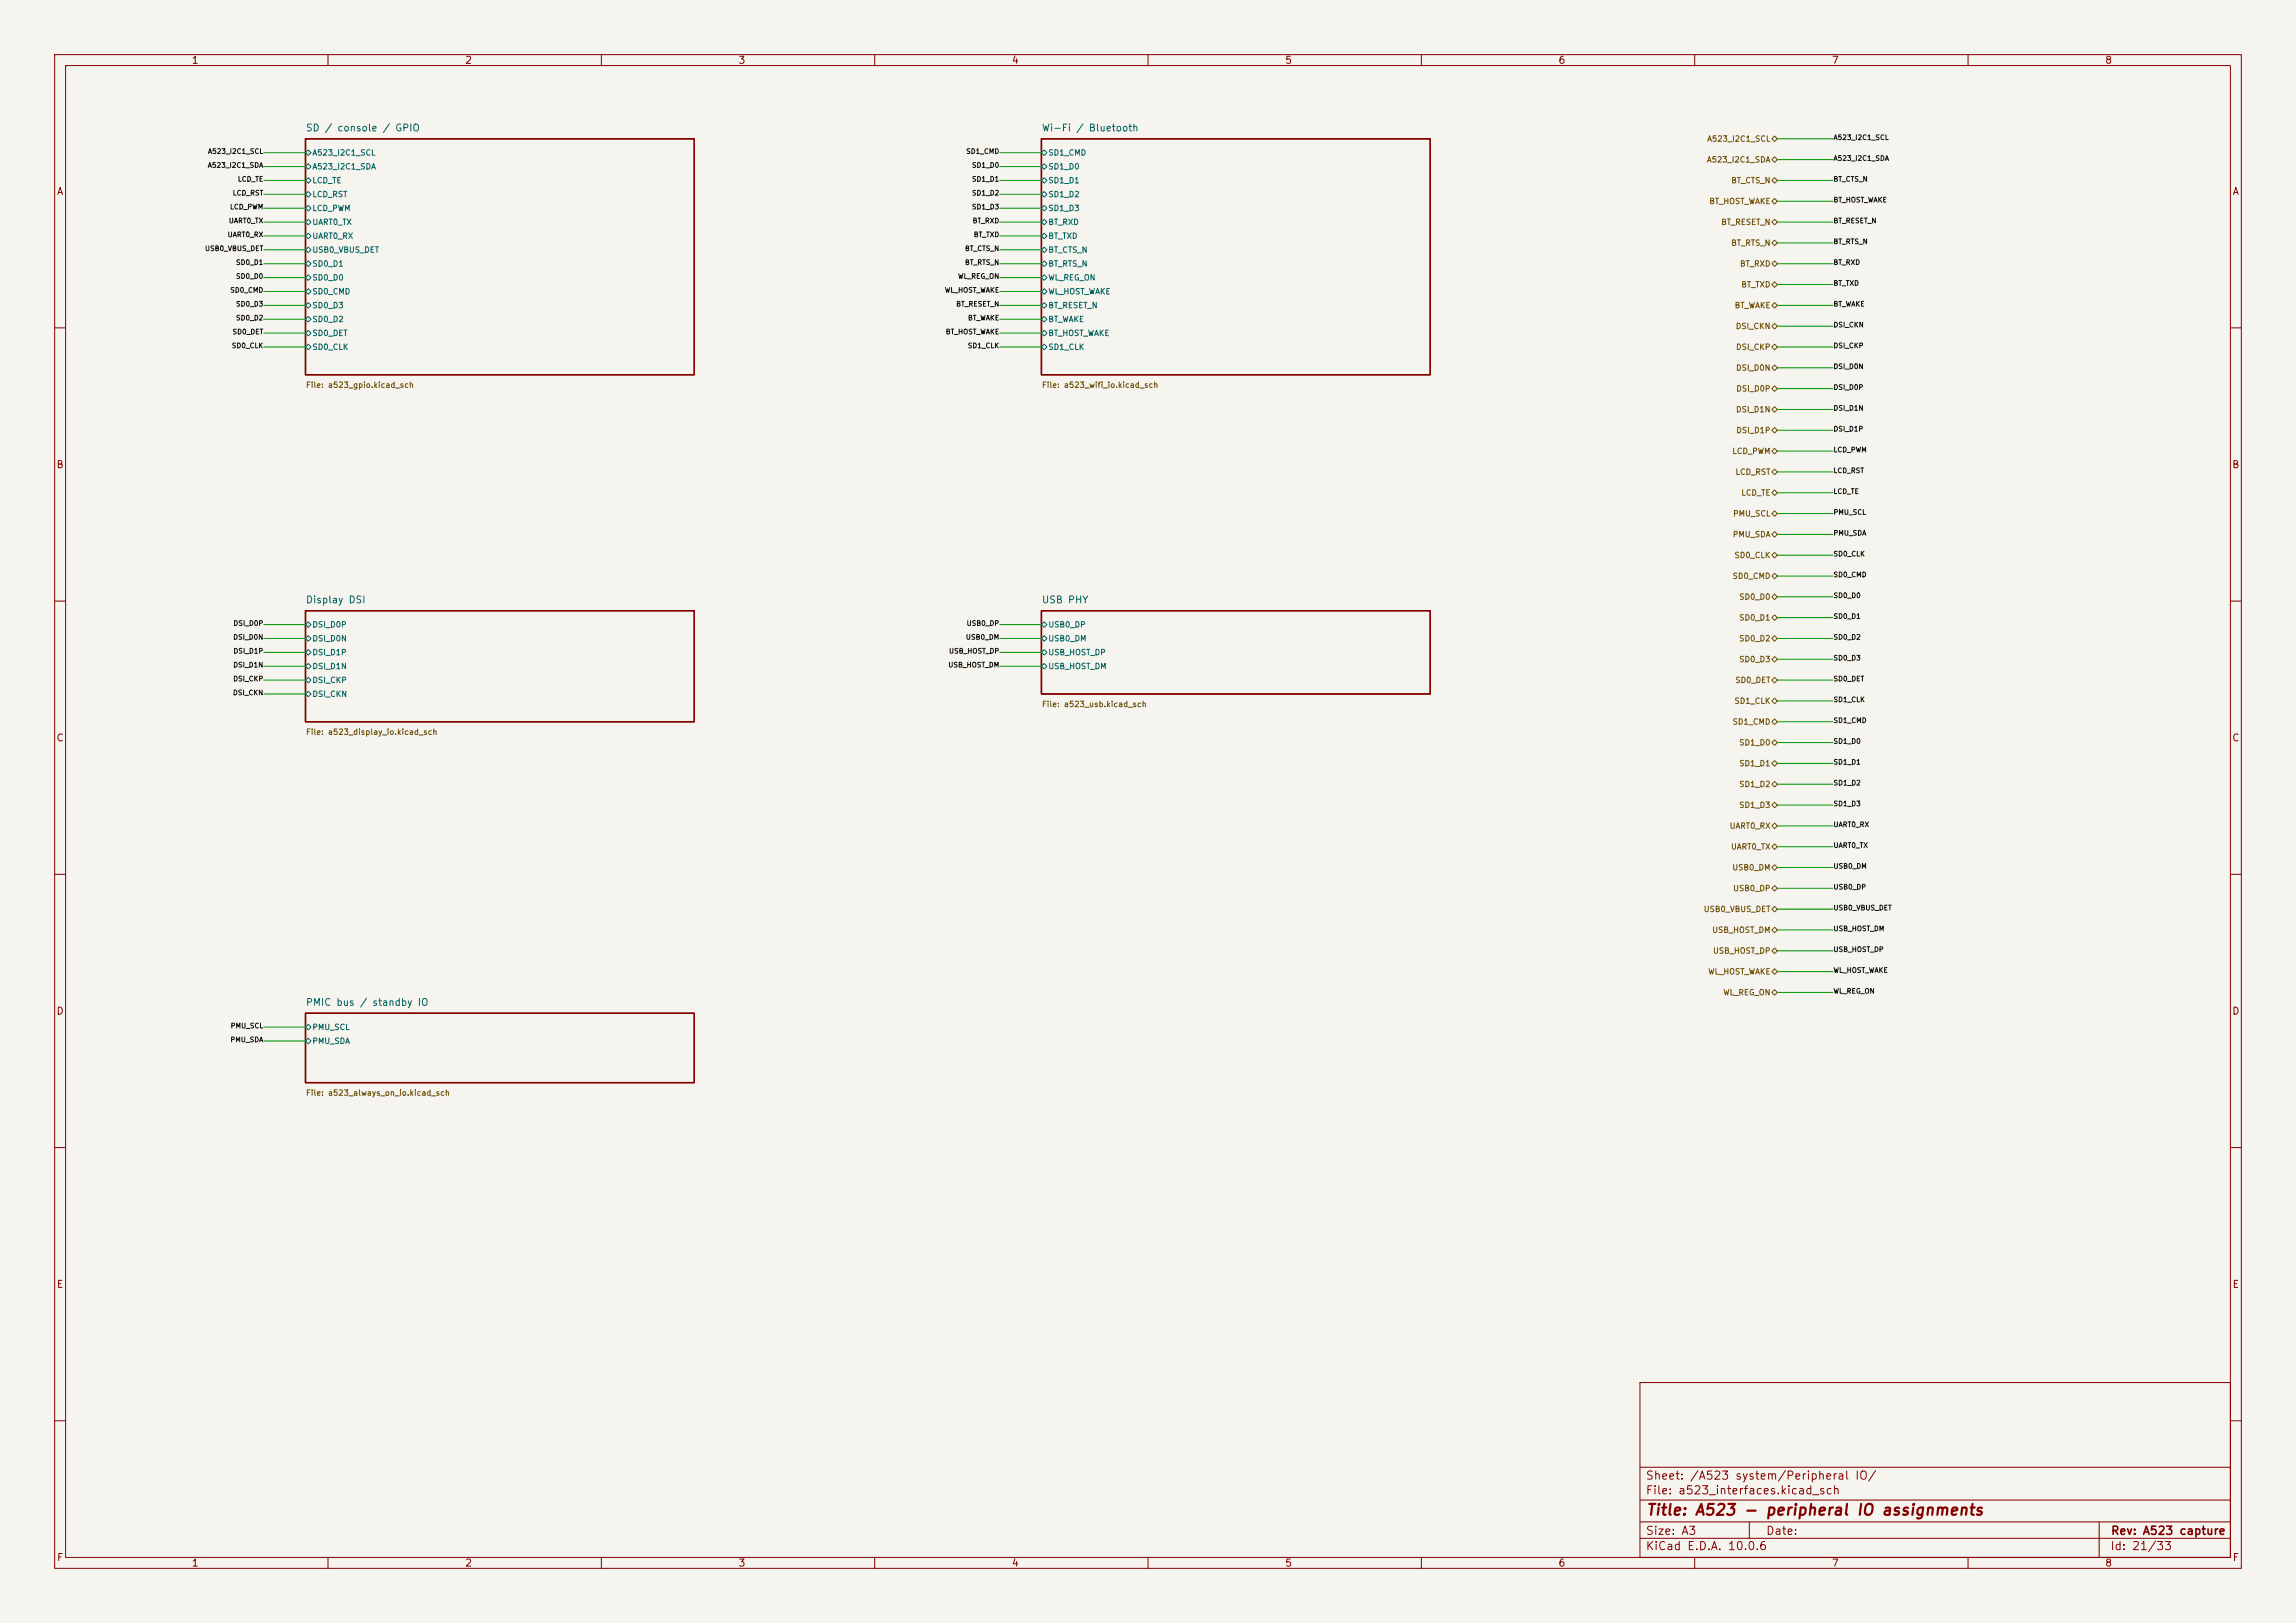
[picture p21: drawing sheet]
<svg xmlns="http://www.w3.org/2000/svg" width="420mm" height="297mm" viewBox="0 0 420 297" stroke-linecap="round" stroke-linejoin="round" font-family="sans-serif">
<defs><g id="words">
<text font-size="2" fill="#840000" x="301" y="277.8">Title: A523 - peripheral IO assignments</text>
<g font-size="1.5" fill="#840000">
<text x="300.9" y="273.8">File: a523_interfaces.kicad_sch</text>
<text x="300.9" y="271.1">Sheet: /A523 system/Peripheral IO/</text>
<text x="300.9" y="281.2">Size: A3</text>
<text x="322.9" y="281.2">Date:</text>
<text x="386" y="281.2">Rev: A523 capture</text>
<text x="300.9" y="284">KiCad E.D.A. 10.0.6</text>
<text x="385.9" y="284">Id: 21/33</text>
</g>
<g font-size="1.3" fill="#840000">
<text x="35" y="12">1</text>
<text x="85" y="12">2</text>
<text x="135" y="12">3</text>
<text x="185" y="12">4</text>
<text x="235" y="12">5</text>
<text x="285" y="12">6</text>
<text x="335" y="12">7</text>
<text x="385" y="12">8</text>
<text x="10.3" y="36">A</text>
<text x="408.3" y="36">A</text>
<text x="10.2" y="86">B</text>
<text x="408.2" y="86">B</text>
<text x="10.2" y="136">C</text>
<text x="408.2" y="136">C</text>
<text x="10.2" y="186">D</text>
<text x="408.2" y="186">D</text>
<text x="10.3" y="236">E</text>
<text x="408.3" y="236">E</text>
<text x="10.3" y="286">F</text>
<text x="35" y="287">1</text>
<text x="85" y="287">2</text>
<text x="135" y="287">3</text>
<text x="185" y="287">4</text>
<text x="235" y="287">5</text>
<text x="285" y="287">6</text>
<text x="335" y="287">7</text>
<text x="385" y="287">8</text>
<text x="408.3" y="286">F</text>
</g>
<g font-size="1.3" fill="#006464">
<text x="55.9" y="24.4">SD / console / GPIO</text>
<text x="190.5" y="24.4">Wi-Fi / Bluetooth</text>
<text x="55.9" y="110.7">Display DSI</text>
<text x="190.5" y="110.7">USB PHY</text>
<text x="55.9" y="184.4">PMIC bus / standby IO</text>
</g>
<g font-size="1" fill="#006464">
<text x="57" y="28.7">A523_I2C1_SCL</text>
<text x="191.7" y="28.7">SD1_CMD</text>
<text x="57" y="31.2">A523_I2C1_SDA</text>
<text x="57" y="33.8">LCD_TE</text>
<text x="191.7" y="31.2">SD1_D0</text>
<text x="191.7" y="33.8">SD1_D1</text>
<text x="57" y="36.3">LCD_RST</text>
<text x="57" y="38.9">LCD_PWM</text>
<text x="57" y="41.4">UART0_TX</text>
<text x="191.7" y="36.3">SD1_D2</text>
<text x="191.7" y="38.9">SD1_D3</text>
<text x="191.7" y="41.4">BT_RXD</text>
<text x="57" y="43.9">UART0_RX</text>
<text x="57" y="46.5">USB0_VBUS_DET</text>
<text x="191.7" y="43.9">BT_TXD</text>
<text x="191.7" y="46.5">BT_CTS_N</text>
<text x="57" y="49">SD0_D1</text>
<text x="57" y="51.6">SD0_D0</text>
<text x="191.7" y="49">BT_RTS_N</text>
<text x="191.7" y="51.6">WL_REG_ON</text>
<text x="57" y="54.1">SD0_CMD</text>
<text x="57" y="56.6">SD0_D3</text>
<text x="57" y="59.2">SD0_D2</text>
<text x="191.7" y="54.1">WL_HOST_WAKE</text>
<text x="191.7" y="56.6">BT_RESET_N</text>
<text x="191.7" y="59.2">BT_WAKE</text>
<text x="57" y="61.7">SD0_DET</text>
<text x="57" y="64.3">SD0_CLK</text>
<text x="191.7" y="61.7">BT_HOST_WAKE</text>
<text x="191.7" y="64.3">SD1_CLK</text>
<text x="57" y="115.1">DSI_D0P</text>
<text x="57" y="117.6">DSI_D0N</text>
<text x="191.7" y="115.1">USB0_DP</text>
<text x="191.7" y="117.6">USB0_DM</text>
<text x="57" y="120.1">DSI_D1P</text>
<text x="57" y="122.7">DSI_D1N</text>
<text x="57" y="125.2">DSI_CKP</text>
<text x="191.7" y="120.1">USB_HOST_DP</text>
<text x="191.7" y="122.7">USB_HOST_DM</text>
<text x="57" y="127.8">DSI_CKN</text>
<text x="57" y="188.7">PMU_SCL</text>
<text x="57" y="191.3">PMU_SDA</text>
</g>
<g font-size="1" fill="#725600">
<text x="312.1" y="30">A523_I2C1_SDA</text>
<text x="312.2" y="26.2">A523_I2C1_SCL</text>
<text x="316.6" y="33.8">BT_CTS_N</text>
<text x="312.6" y="37.6">BT_HOST_WAKE</text>
<text x="314.8" y="41.4">BT_RESET_N</text>
<text x="316.6" y="45.2">BT_RTS_N</text>
<text x="318.2" y="49">BT_RXD</text>
<text x="318.4" y="52.8">BT_TXD</text>
<text x="317.2" y="56.6">BT_WAKE</text>
<text x="317.4" y="60.5">DSI_CKN</text>
<text x="317.5" y="64.3">DSI_CKP</text>
<text x="55.9" y="71.2">File: a523_gpio.kicad_sch</text>
<text x="190.5" y="71.2">File: a523_wifi_io.kicad_sch</text>
<text x="317.5" y="68.1">DSI_D0N</text>
<text x="317.5" y="71.9">DSI_D0P</text>
<text x="317.5" y="75.7">DSI_D1N</text>
<text x="316.8" y="83.3">LCD_PWM</text>
<text x="317.5" y="79.5">DSI_D1P</text>
<text x="317.4" y="87.1">LCD_RST</text>
<text x="316.9" y="94.7">PMU_SCL</text>
<text x="318.4" y="90.9">LCD_TE</text>
<text x="316.9" y="98.6">PMU_SDA</text>
<text x="316.8" y="106.2">SD0_CMD</text>
<text x="317.2" y="102.4">SD0_CLK</text>
<text x="318" y="113.8">SD0_D1</text>
<text x="318" y="110">SD0_D0</text>
<text x="318" y="117.6">SD0_D2</text>
<text x="317.3" y="125.2">SD0_DET</text>
<text x="318" y="121.4">SD0_D3</text>
<text x="190.5" y="129.6">File: a523_usb.kicad_sch</text>
<text x="317.2" y="129">SD1_CLK</text>
<text x="55.9" y="134.7">File: a523_display_io.kicad_sch</text>
<text x="316.8" y="132.8">SD1_CMD</text>
<text x="318" y="136.7">SD1_D0</text>
<text x="318" y="140.5">SD1_D1</text>
<text x="318" y="144.3">SD1_D2</text>
<text x="318" y="148.1">SD1_D3</text>
<text x="316.3" y="151.9">UART0_RX</text>
<text x="316.5" y="155.7">UART0_TX</text>
<text x="316.8" y="159.5">USB0_DM</text>
<text x="311.6" y="167.1">USB0_VBUS_DET</text>
<text x="316.9" y="163.3">USB0_DP</text>
<text x="313.1" y="170.9">USB_HOST_DM</text>
<text x="312.4" y="178.6">WL_HOST_WAKE</text>
<text x="313.3" y="174.8">USB_HOST_DP</text>
<text x="315.1" y="182.4">WL_REG_ON</text>
<text x="55.9" y="200.8">File: a523_always_on_io.kicad_sch</text>
</g>
<g font-size=".9" fill="#0f0f0f">
<text x="38" y="28.4">A523_I2C1_SCL</text>
<text x="176.6" y="28.4">SD1_CMD</text>
<text x="335.3" y="29.6">A523_I2C1_SDA</text>
<text x="335.3" y="25.8">A523_I2C1_SCL</text>
<text x="37.9" y="30.9">A523_I2C1_SDA</text>
<text x="42.5" y="36">LCD_RST</text>
<text x="43.4" y="33.4">LCD_TE</text>
<text x="177.7" y="33.4">SD1_D1</text>
<text x="177.7" y="36">SD1_D2</text>
<text x="177.7" y="30.9">SD1_D0</text>
<text x="335.3" y="33.4">BT_CTS_N</text>
<text x="41.8" y="41.1">UART0_TX</text>
<text x="42" y="38.5">LCD_PWM</text>
<text x="177.7" y="38.5">SD1_D3</text>
<text x="177.8" y="41.1">BT_RXD</text>
<text x="335.3" y="41.1">BT_RESET_N</text>
<text x="335.3" y="37.3">BT_HOST_WAKE</text>
<text x="37.4" y="46.1">USB0_VBUS_DET</text>
<text x="41.6" y="43.6">UART0_RX</text>
<text x="176.4" y="46.1">BT_CTS_N</text>
<text x="178" y="43.6">BT_TXD</text>
<text x="335.3" y="44.9">BT_RTS_N</text>
<text x="42" y="53.8">SD0_CMD</text>
<text x="43.1" y="48.7">SD0_D1</text>
<text x="43.1" y="51.2">SD0_D0</text>
<text x="172.7" y="53.8">WL_HOST_WAKE</text>
<text x="175.2" y="51.2">WL_REG_ON</text>
<text x="176.4" y="48.7">BT_RTS_N</text>
<text x="335.3" y="52.5">BT_TXD</text>
<text x="335.3" y="48.7">BT_RXD</text>
<text x="43.1" y="58.8">SD0_D2</text>
<text x="43.1" y="56.3">SD0_D3</text>
<text x="174.8" y="56.3">BT_RESET_N</text>
<text x="177" y="58.8">BT_WAKE</text>
<text x="335.3" y="56.3">BT_WAKE</text>
<text x="42.3" y="63.9">SD0_CLK</text>
<text x="42.4" y="61.4">SD0_DET</text>
<text x="172.9" y="61.4">BT_HOST_WAKE</text>
<text x="176.9" y="63.9">SD1_CLK</text>
<text x="335.3" y="63.9">DSI_CKP</text>
<text x="335.3" y="60.1">DSI_CKN</text>
<text x="335.3" y="71.5">DSI_D0P</text>
<text x="335.3" y="67.7">DSI_D0N</text>
<text x="335.3" y="75.4">DSI_D1N</text>
<text x="335.3" y="79.2">DSI_D1P</text>
<text x="335.3" y="83">LCD_PWM</text>
<text x="335.3" y="86.8">LCD_RST</text>
<text x="335.3" y="90.6">LCD_TE</text>
<text x="335.3" y="94.4">PMU_SCL</text>
<text x="335.3" y="98.2">PMU_SDA</text>
<text x="335.3" y="105.8">SD0_CMD</text>
<text x="335.3" y="102">SD0_CLK</text>
<text x="335.3" y="113.5">SD0_D1</text>
<text x="335.3" y="109.6">SD0_D0</text>
<text x="42.6" y="117.3">DSI_D0N</text>
<text x="42.6" y="114.7">DSI_D0P</text>
<text x="42.6" y="119.8">DSI_D1P</text>
<text x="173.5" y="119.8">USB_HOST_DP</text>
<text x="176.6" y="117.3">USB0_DM</text>
<text x="176.7" y="114.7">USB0_DP</text>
<text x="335.3" y="117.3">SD0_D2</text>
<text x="42.6" y="122.3">DSI_D1N</text>
<text x="42.6" y="124.9">DSI_CKP</text>
<text x="173.4" y="122.3">USB_HOST_DM</text>
<text x="335.3" y="121.1">SD0_D3</text>
<text x="335.3" y="124.9">SD0_DET</text>
<text x="42.5" y="127.4">DSI_CKN</text>
<text x="335.3" y="128.7">SD1_CLK</text>
<text x="335.3" y="136.3">SD1_D0</text>
<text x="335.3" y="132.5">SD1_CMD</text>
<text x="335.3" y="143.9">SD1_D2</text>
<text x="335.3" y="140.1">SD1_D1</text>
<text x="335.3" y="147.7">SD1_D3</text>
<text x="335.3" y="151.6">UART0_RX</text>
<text x="335.3" y="155.4">UART0_TX</text>
<text x="335.3" y="159.2">USB0_DM</text>
<text x="335.3" y="163">USB0_DP</text>
<text x="335.3" y="166.8">USB0_VBUS_DET</text>
<text x="335.3" y="170.6">USB_HOST_DM</text>
<text x="335.3" y="174.4">USB_HOST_DP</text>
<text x="335.3" y="178.2">WL_HOST_WAKE</text>
<text x="335.3" y="182">WL_REG_ON</text>
<text x="42.1" y="190.9">PMU_SDA</text>
<text x="42.1" y="188.4">PMU_SCL</text>
</g>
</g></defs>
<path d="M0 0h420v297h-420z" fill="#f5f4ef" stroke="#f5f4ef" stroke-width=".18"/>
<g fill="none" stroke="#840000" stroke-width=".18">
<path d="M10 10h400v277h-400zM12 12h396v273h-396zM60 10v2M110 10v2M160 10v2M210 10v2M260 10v2M310 10v2M360 10v2M10 60h2M408 60h2M10 110h2"/>
<path d="M408 110h2M10 160h2M408 160h2M10 210h2M408 210h2M300 253h108v32h-108zM10 260h2M300 278.5h108M300 274.5h108M300 268.5h108M320 278.5v3M384 278.5v6.5"/>
<path d="M408 260h2M60 285v2M110 285v2M160 285v2M210 285v2M260 285v2M300 281.5h108M310 285v2M360 285v2"/>
</g>
<path d="M55.9 25.4h71.1v43.2h-71.1zM190.5 25.4h71.1v43.2h-71.1zM55.9 111.8h71.1v20.3h-71.1zM190.5 111.8h71.1v15.2h-71.1zM55.9 185.4h71.1v12.7h-71.1z" fill="none" stroke="#840000" stroke-width=".25"/>
<g fill="none" stroke="#006464" stroke-width=".18">
<path d="M55.9 27.9l.5-.5 .5 .5-.5 .5zM55.9 30.5l.5-.5 .5 .5-.5 .5zM55.9 33l.5-.5 .5 .5-.5 .5zM55.9 35.6l.5-.5 .5 .5-.5 .5zM55.9 38.1l.5-.5 .5 .5-.5 .5zM190.5 27.9l.5-.5 .5 .5-.5 .5zM190.5 30.5l.5-.5 .5 .5-.5 .5zM190.5 33l.5-.5 .5 .5-.5 .5zM190.5 35.6l.5-.5 .5 .5-.5 .5zM190.5 38.1l.5-.5 .5 .5-.5 .5zM55.9 40.6l.5-.5 .5 .5-.5 .5zM55.9 43.2l.5-.5 .5 .5-.5 .5z"/>
<path d="M55.9 45.7l.5-.5 .5 .5-.5 .5zM55.9 48.3l.5-.5 .5 .5-.5 .5zM55.9 50.8l.5-.5 .5 .5-.5 .5zM55.9 53.3l.5-.5 .5 .5-.5 .5zM55.9 55.9l.5-.5 .5 .5-.5 .5zM55.9 58.4l.5-.5 .5 .5-.5 .5zM190.5 40.6l.5-.5 .5 .5-.5 .5zM190.5 43.2l.5-.5 .5 .5-.5 .5zM190.5 45.7l.5-.5 .5 .5-.5 .5zM190.5 48.3l.5-.5 .5 .5-.5 .5zM190.5 50.8l.5-.5 .5 .5-.5 .5zM190.5 53.3l.5-.5 .5 .5-.5 .5z"/>
<path d="M190.5 55.9l.5-.5 .5 .5-.5 .5zM190.5 58.4l.5-.5 .5 .5-.5 .5zM55.9 61l.5-.5 .5 .5-.5 .5zM55.9 63.5l.5-.5 .5 .5-.5 .5zM190.5 61l.5-.5 .5 .5-.5 .5zM190.5 63.5l.5-.5 .5 .5-.5 .5zM55.9 114.3l.5-.5 .5 .5-.5 .5zM55.9 116.8l.5-.5 .5 .5-.5 .5zM55.9 119.4l.5-.5 .5 .5-.5 .5zM190.5 114.3l.5-.5 .5 .5-.5 .5zM190.5 116.8l.5-.5 .5 .5-.5 .5zM190.5 119.4l.5-.5 .5 .5-.5 .5z"/>
<path d="M55.9 121.9l.5-.5 .5 .5-.5 .5zM55.9 124.5l.5-.5 .5 .5-.5 .5zM55.9 127l.5-.5 .5 .5-.5 .5zM190.5 121.9l.5-.5 .5 .5-.5 .5zM55.9 188l.5-.5 .5 .5-.5 .5zM55.9 190.5l.5-.5 .5 .5-.5 .5z"/>
</g>
<g fill="none" stroke="#725600" stroke-width=".18">
<path d="M324.1 33l.5-.5 .5 .5-.5 .5zM324.1 25.4l.5-.5 .5 .5-.5 .5zM324.1 29.2l.5-.5 .5 .5-.5 .5zM324.1 36.8l.5-.5 .5 .5-.5 .5zM324.1 40.6l.5-.5 .5 .5-.5 .5zM324.1 48.3l.5-.5 .5 .5-.5 .5zM324.1 44.5l.5-.6 .5 .6-.5 .5zM324.1 59.7l.5-.5 .5 .5-.5 .5zM324.1 55.9l.5-.5 .5 .5-.5 .5zM324.1 52.1l.5-.5 .5 .5-.5 .5zM324.1 78.7l.5-.5 .5 .5-.5 .5zM324.1 74.9l.5-.5 .5 .5-.5 .5z"/>
<path d="M324.1 63.5l.5-.5 .5 .5-.5 .5zM324.1 67.3l.5-.5 .5 .5-.5 .5zM324.1 71.1l.5-.5 .5 .5-.5 .5zM324.1 82.6l.5-.6 .5 .6-.5 .5zM324.1 90.2l.5-.5 .5 .5-.5 .5zM324.1 94l.5-.5 .5 .5-.5 .5zM324.1 97.8l.5-.5 .5 .5-.5 .5zM324.1 86.4l.5-.5 .5 .5-.5 .5zM324.1 105.4l.5-.5 .5 .5-.5 .5zM324.1 101.6l.5-.5 .5 .5-.5 .5zM324.1 113l.5-.5 .5 .5-.5 .5zM324.1 116.8l.5-.5 .5 .5-.5 .5z"/>
<path d="M324.1 109.2l.5-.5 .5 .5-.5 .5zM324.1 132.1l.5-.5 .5 .5-.5 .5zM324.1 139.7l.5-.5 .5 .5-.5 .5zM324.1 135.9l.5-.5 .5 .5-.5 .5zM324.1 120.7l.5-.6 .5 .6-.5 .5zM324.1 128.3l.5-.5 .5 .5-.5 .5zM324.1 124.5l.5-.5 .5 .5-.5 .5zM324.1 143.5l.5-.5 .5 .5-.5 .5zM324.1 147.3l.5-.5 .5 .5-.5 .5zM324.1 151.1l.5-.5 .5 .5-.5 .5zM324.1 158.8l.5-.6 .5 .6-.5 .5zM324.1 154.9l.5-.5 .5 .5-.5 .5z"/>
<path d="M324.1 166.4l.5-.5 .5 .5-.5 .5zM324.1 170.2l.5-.5 .5 .5-.5 .5zM324.1 177.8l.5-.5 .5 .5-.5 .5zM324.1 174l.5-.5 .5 .5-.5 .5zM324.1 162.6l.5-.5 .5 .5-.5 .5zM324.1 181.6l.5-.5 .5 .5-.5 .5z"/>
</g>
<g fill="none" stroke="#009600" stroke-width=".18">
<path d="M48.3 38.1h7.6M48.3 33h7.6M48.3 27.9h7.6M48.3 30.5h7.6M48.3 35.6h7.6M182.9 38.1h7.6M182.9 33h7.6M182.9 27.9h7.6M182.9 30.5h7.6M182.9 35.6h7.6M325.1 25.4h10.2M325.1 33h10.2"/>
<path d="M325.1 29.2h10.2M325.1 36.8h10.2M48.3 53.3h7.6M48.3 55.9h7.6M48.3 58.4h7.6M48.3 48.3h7.6M48.3 45.7h7.6M48.3 40.6h7.6M48.3 43.2h7.6M48.3 50.8h7.6M182.9 53.3h7.6M182.9 55.9h7.6"/>
<path d="M182.9 58.4h7.6M182.9 48.3h7.6M182.9 45.7h7.6M182.9 40.6h7.6M182.9 43.2h7.6M182.9 50.8h7.6M325.1 52.1h10.2M325.1 55.9h10.2M325.1 48.3h10.2M325.1 40.6h10.2M325.1 59.7h10.2M325.1 44.5h10.2"/>
<path d="M48.3 61h7.6M48.3 63.5h7.6M182.9 61h7.6M182.9 63.5h7.6M325.1 63.5h10.2M325.1 78.7h10.2M325.1 74.9h10.2M325.1 67.3h10.2M325.1 71.1h10.2M325.1 82.6h10.2M325.1 97.8h10.2M325.1 94h10.2"/>
<path d="M325.1 86.4h10.2M325.1 90.2h10.2M48.3 114.3h7.6M48.3 116.8h7.6M48.3 119.4h7.6M182.9 114.3h7.6M182.9 116.8h7.6M182.9 119.4h7.6M325.1 116.8h10.2M325.1 101.6h10.2M325.1 105.4h10.2M325.1 113h10.2"/>
<path d="M325.1 109.2h10.2M48.3 124.5h7.6M48.3 127h7.6M48.3 121.9h7.6M182.9 121.9h7.6M325.1 124.5h10.2M325.1 139.7h10.2M325.1 135.9h10.2M325.1 128.3h10.2M325.1 132.1h10.2M325.1 120.7h10.2M325.1 154.9h10.2"/>
<path d="M325.1 158.8h10.2M325.1 143.5h10.2M325.1 151.1h10.2M325.1 147.3h10.2M325.1 174h10.2M325.1 162.6h10.2M325.1 166.4h10.2M325.1 170.2h10.2M325.1 177.8h10.2M48.3 190.5h7.6M48.3 188h7.6M325.1 181.6h10.2"/>
</g>
<use href="#words"/>
</svg>
